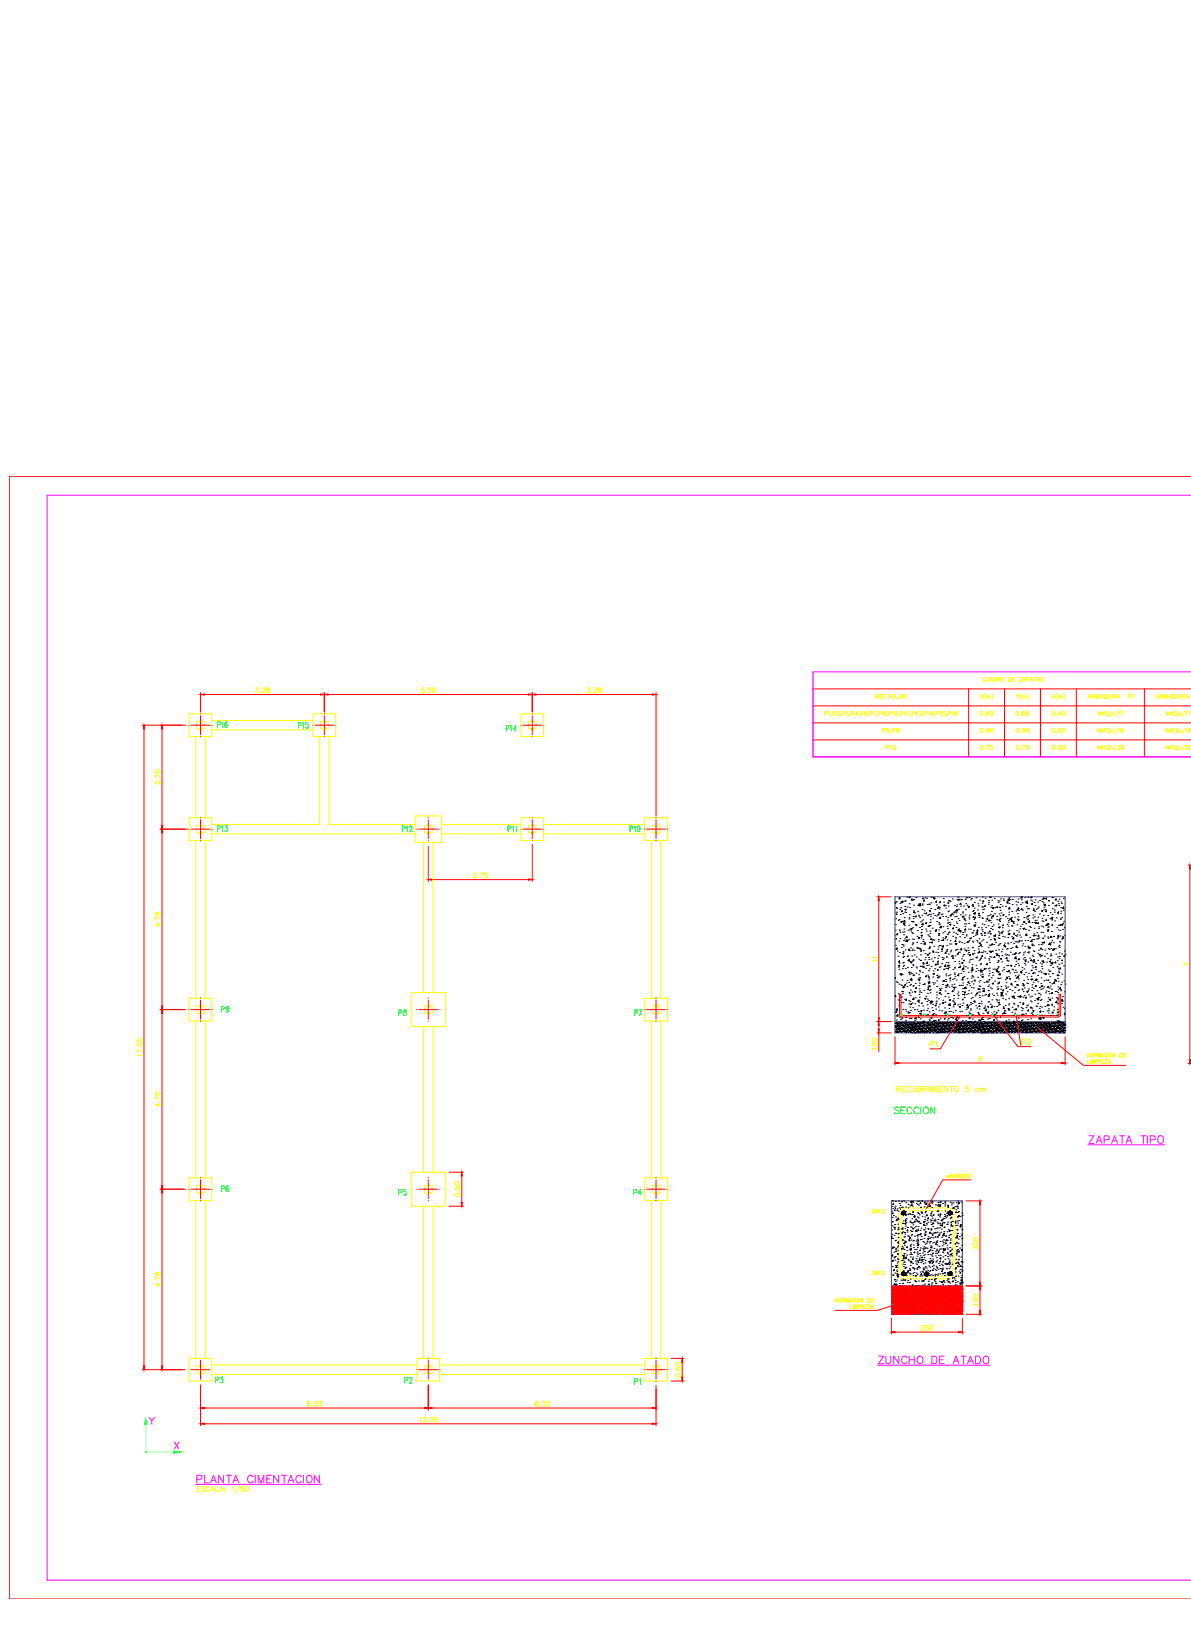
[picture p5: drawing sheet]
<svg xmlns="http://www.w3.org/2000/svg" width="630mm" height="863mm" viewBox="0 0 630 863" stroke-linecap="round" stroke-linejoin="round" font-family="sans-serif">
<defs><g id="words">
<text font-size="8.8" fill="#f0f" x="463" y="724">%%uZUNCHO DE ATADO</text>
<text font-size="8.8" fill="#ff0" x="102" y="787">%%uPLANTA CIMENTACION</text>
<text font-size="8.4" fill="#f0f" x="574" y="607">%%uZAPATA TIPO</text>
<text font-size="7.1" fill="#0f0" x="472" y="591">SECCION</text>
<g font-size="6.6" fill="#f00">
<text x="114" y="386">P16</text>
<text x="157" y="387">P15</text>
<text x="267" y="388">P14</text>
<text x="114" y="441">P13</text>
<text x="212" y="441">P12</text>
<text x="332" y="441">P10</text>
<text x="334" y="539">P7</text>
<text x="334" y="634">P4</text>
</g>
<g font-size="6.6" fill="#0f0">
<text x="210" y="539">P8</text>
<text x="116" y="632">P6</text>
<text x="210" y="634">P5</text>
<text x="213" y="733">P2</text>
<text x="334" y="734">P1</text>
</g>
<g font-size="6.2" fill="#0f0">
<text x="116" y="537">P9</text>
<text x="113" y="733">P3</text>
</g>
<g font-size="6.2" fill="#ff0">
<text x="491" y="555">P1</text>
<text x="539" y="554">P2</text>
<text x="473" y="579">RECUBRIMIENTO 5 cm</text>
</g>
<g font-size="5.7" fill="#ff0">
<text x="134" y="368">3.28</text>
<text x="222" y="368">5.50</text>
<text x="309" y="368">3.28</text>
<text x="466" y="389">P5,P8</text>
<text x="86" y="416" transform="rotate(-90 86 416)">2.75</text>
<text x="249" y="466">2.75</text>
<text x="86" y="491" transform="rotate(-90 86 491)">4.78</text>
<text x="465" y="557" transform="rotate(-90 465 557)">100</text>
<text x="76" y="560" transform="rotate(-90 76 560)">17.05</text>
<text x="86" y="587" transform="rotate(-90 86 587)">4.75</text>
<text x="244" y="634" transform="rotate(-90 244 634)">0.90</text>
<text x="518" y="662" transform="rotate(-90 518 662)">300</text>
<text x="86" y="682" transform="rotate(-90 86 682)">4.78</text>
<text x="518" y="692" transform="rotate(-90 518 692)">100</text>
<text x="486" y="705">250</text>
<text x="361" y="730" transform="rotate(-90 361 730)">0.60</text>
<text x="161" y="745">6.03</text>
<text x="282" y="745">6.03</text>
<text x="220" y="754">12.05</text>
</g>
<g font-size="5.3" fill="#ff0">
<text x="462" y="371">REF.PILAR</text>
<text x="574" y="371">ARMADURA P1</text>
<text x="610" y="371">ARMADURA P2</text>
<text x="517" y="389">0.90</text>
<text x="536" y="389">0.90</text>
<text x="555" y="389">0.50</text>
<text x="500" y="624">e 6@300</text>
</g>
<g font-size="4.9" fill="#ff0">
<text x="519" y="362">CUADRO DE ZAPATAS</text>
<text x="517" y="380">0.60</text>
<text x="536" y="380">0.60</text>
<text x="555" y="380">0.40</text>
<text x="467" y="398">P12</text>
<text x="517" y="398">0.70</text>
<text x="536" y="398">0.70</text>
<text x="555" y="398">0.50</text>
<text x="625" y="512">Y</text>
</g>
<text font-size="4.4" fill="#ff0" x="460" y="509">H</text>
</g></defs>
<g fill="none" stroke="#ff0" stroke-width=".53">
<path d="M100 378h12v12h-12zM166 378h12v12h-12zM276 378h12v12h-12zM436 378l1-1-1-1v2M438 377l1-1v2M440 378v1M441 378l1-1-1-1v2M443 377v-1l1 1-1 1h1M445 378v1M445 378l2-1-2-1v2M448 376h1l-1 1a.7 .7 0 0 1 1 1 1 1 0 0 1-2 0M450 378l-1 1"/>
<path d="M450 378l2-1-2-1v2M454 378h-2l1-2v2M454 378v1M455 378l1-1h1l-2-1v2M458 377a.9 .9 0 0 0-1 0 .9 .9 0 0 0 1 1 .6 .6 0 0 0 0-1 .7 .7 0 0 0-1 1M459 378v1M460 378l1-1-1-1v2M462 376h1v2M464 378v1M465 378l1-1-1-1v2M468 377a.7 .7 0 0 1-1 1 .6 .6 0 0 1 0-1 .6 .6 0 0 1 1 0v1h-1M469 378v1"/>
<path d="M470 378l1-1-1-1v2M472 377v-1v2M476 378l-1 1M476 378l1-1h1l-2-1v2M478 377l1-1v2M480 377v-1v2M482 378l-1 1M482 378l2-1-2-1v2M484 377l1-1v2M486 376h1v1a.7 .7 0 0 1 0 1 .7 .7 0 0 1-1 0M488 378v1M489 378l1-1-1-1v2"/>
<path d="M491 377v-1v2M494 378h-2l1-2v2M494 378v1M495 378l1-1-1-1v2M497 377l1-1v2M500 376h-1v1a.7 .7 0 0 1 1 0 .7 .7 0 0 1 0 1 .7 .7 0 0 1-1 0M501 378v1M502 378l1-1-1-1v2M504 377v-1v2M506 377a.9 .9 0 0 0-1 0 .9 .9 0 0 0 1 1 .6 .6 0 0 0 0-1 .7 .7 0 0 0-1 1M519 367l1 2M520 367l-1 2"/>
<path d="M521 367l-1 1 1 2M522 369l1-1v1M522 368v1M523 369l1-1v1M525 367v1v2M538 367v1l1-1M538 368v1M540 367l-1 1 1 2M541 369l1-1v1M541 368v1M542 369l1-1v1M544 367v1v2"/>
<path d="M556 367v2M556 368h2M558 367v2M559 367v1v2M560 369l1-1v1M560 368v1M561 369l1-1v1M563 367v1v2M582 378h-1l1-2v2M584 377l-1 1M584 377l1-1v2M586 377v-1l1 1-1 1h1"/>
<path d="M589 377a.6 .6 0 0 0-1 0 .6 .6 0 0 0 0 1 .6 .6 0 0 0 1 0M591 376l-2 3M591 377l1-1v2M593 376h1l-1 2M618 378h-1l1-2v2M620 377l-1 1M620 377l1-1v2M622 377v-1l1 1-1 1h1M625 377a.6 .6 0 0 0-1 0 .6 .6 0 0 0 0 1 .6 .6 0 0 0 1 0M627 376l-2 3M627 377l1-1v2M629 376h1l-1 2"/>
<path d="M104 390v43M104 382h4v4h-4zM109 390v43M112 381h54M112 386h54M169 390v46h-57M170 382h4v4h-4zM174 390v46h46M280 382h4v4h-4zM582 396h-2l1-2v2M582 386a.9 .9 0 0 0-1 0 .9 .9 0 0 0 0 1 .6 .6 0 0 0 0-1 .6 .6 0 0 0 0 1M583 395l-1 1"/>
<path d="M583 386v1M584 395v-1v2M584 386l1-1v2M586 395v-1l1 1-1 1h1M586 386v-1l1 1-1 1h1M589 395a.6 .6 0 0 0-1 0 .6 .6 0 0 0 0 1 .6 .6 0 0 0 1 0M589 386a.6 .6 0 0 0-1 0 .6 .6 0 0 0 0 1 .6 .6 0 0 0 1 0M591 394l-2 3M591 385l-2 3M591 395l1-1 1 1-2 1h2M591 386l1-1v2M594 386a.9 .9 0 0 0-1 0 .9 .9 0 0 0 1 1 .6 .6 0 0 0 0-1 .7 .7 0 0 0-1 1"/>
<path d="M618 396h-2l1-2v2M618 386a1 1 0 0 0-2 0 1.1 1.1 0 0 0 2 1 .7 .7 0 0 0-1-1 .6 .6 0 0 0 0 1M619 395l-1 1M619 386v1M620 395v-1v2M620 386l1-1v2M622 395v-1l1 1-1 1h1M622 386v-1l1 1-1 1h1M625 395a.6 .6 0 0 0-1 0 .6 .6 0 0 0 0 1 .6 .6 0 0 0 1 0M625 386a.6 .6 0 0 0-1 0 .6 .6 0 0 0 0 1 .6 .6 0 0 0 1 0M627 394l-2 3M627 385l-2 3"/>
<path d="M627 395l1-1 1 1-2 1h2M627 386l1-1v2M630 386a.9 .9 0 0 0-1 0 .9 .9 0 0 0 1 1M630 386l-1 1M630 394a1 1 0 0 0-1 1 1 1 0 0 0 1 1M100 433h12v12h-12zM104 437h4v4h-4zM220 432h14v14h-14zM225 437h4v4h-4zM234 436h42M276 433h12v12h-12zM280 437h4v4h-4z"/>
<path d="M288 436h53M341 433h12v12h-12zM345 437h4v4h-4zM104 445v83M109 445v83M112 441h108M224 446v79M229 446v79M234 441h42M288 441h53M345 445v83M350 445v83"/>
<path d="M100 528h12v12h-12zM104 532h4v4h-4zM218 525h18v18h-18zM225 532h4v4h-4zM341 528h12v12h-12zM345 532h4v4h-4zM104 540v83M109 540v83M224 543v77M229 543v77M345 540v83M350 540v83"/>
<path d="M518 559l1 2M519 559l-1 2M575 557v2M575 558h1M576 557v2M579 558h2l-2-1v2M580 558l1 1M581 559v-2l1 2 1-2v2M584 557v2M586 558a.7 .7 0 0 0-1-1 .7 .7 0 0 0-1 1 .8 .8 0 0 0 1 1 .8 .8 0 0 0 1 0h-1M590 557v2l-2-2v2M592 557l2 1-1 1h-1z"/>
<path d="M594 558h1M596 557h-2v2h2M575 561v2h1M577 561v2M577 563v-2l1 2 1-2v2M580 562h1v-1h-1v2M582 561v2M583 562h.1M584 561h-1v2h1M584 561h2l-2 2h2M586 563l1-2 1 2M587 562h1"/>
<path d="M100 623h12v12h-12zM104 635v84M104 627h4v4h-4zM109 635v84M218 620h18v18h-18zM224 638v81M225 627h4v4h-4zM229 638v81M341 623h12v12h-12zM345 635v84M345 627h4v4h-4zM350 635v84"/>
<path d="M464 640l-1 2M476 640l2-1h24l3 1v2v32l-1 2-2 1h-24l-2-2-1-1v-32zM461 640h1l-1 2h2M465 640v2M467 640h1l-2 2h2M477 641h1h24h2v33l-1 1h-25l-1-1zM461 672h1v1a.7 .7 0 0 1 0 1 .7 .7 0 0 1-1 0M464 673l-1 1M465 673v-1v2M467 673v-1l1 1-2 1h2M442 687v2M442 688h1"/>
<path d="M443 687v2M446 688l1-1h-1v2M447 688v1M448 689v-2l1 2v-2v2M449 690v2h2M450 687v2M451 690v2M452 692v-2l1 2v-2v2M452 687a.7 .7 0 0 0-1 0 .7 .7 0 0 0 0 1 .7 .7 0 0 0 1 1 .7 .7 0 0 0 0-1M454 691h1v-1h-1v2M456 690v2M456 687v2l-1-2v2"/>
<path d="M457 691h1M458 690h-1v2h1M459 690h1l-1 2h1M459 687h1v2h-1zM461 692v-2l1 2M461 688h1M461 692h1M462 687h-1v2h1M100 719h12v12h-12zM221 719h12v12h-12zM341 719h12v12h-12zM104 723h4v4h-4z"/>
<path d="M112 722h109M112 727h109M225 723h4v4h-4zM233 722h108M233 727h108M345 723h4v4h-4z"/>
<circle cx="474" cy="377" r=".9"/>
<circle cx="583" cy="377" r=".7"/>
<circle cx="619" cy="377" r=".7"/>
<circle cx="583" cy="395" r=".7"/>
<circle cx="583" cy="386" r=".7"/>
<circle cx="594" cy="395" r=".9"/>
<circle cx="619" cy="395" r=".7"/>
<circle cx="619" cy="386" r=".7"/>
<circle cx="578" cy="558" r=".9"/>
<circle cx="587" cy="558" r=".9"/>
<circle cx="464" cy="641" r=".7"/>
<circle cx="464" cy="673" r=".7"/>
<circle cx="445" cy="688" r=".9"/>
<circle cx="454" cy="688" r=".9"/>
</g>
<g fill="none" stroke="#f00" stroke-width=".53">
<path d="M630 252h-625v594h625M106 366v11M106 377v1M106 379v10M108 367h62M172 366v11M172 377v1M172 379v10M174 367h106M282 366v11M282 377v1M282 379v10"/>
<path d="M284 367h61M347 366v66M430 364h200M430 373h200M512 364v36M531 364v36M550 364v36M569 364v36M605 364v36M75 384h23M76 386v337M86 386v51"/>
<path d="M100 384h.1M101 384h10M106 390h.1M167 384h10M172 390h.1M178 384h.1M277 384h10M282 390h.1M288 384h.1M430 382h200M430 391h200M85 439h14"/>
<path d="M100 439h.1M101 439h10M106 432v1M106 434v10M222 439h10M227 432v1M227 434v10M233 439h.1M275 439h1M277 439h10M282 432v1M282 434v10"/>
<path d="M288 439h.1M342 439h10M347 432v1M347 434v10M353 439h.1M86 441v91M106 445h.1M227 445h.1M227 448v18M282 445h.1M282 447v19M347 445h.1"/>
<path d="M628 458h2M629 460v101M229 465h51M464 474h7M465 476v62M85 534h13M86 536v91M100 534h.1M101 534h10M106 528h.1M106 529v10M112 534h.1"/>
<path d="M220 534h1M222 534h10M227 528h.1M227 529v10M233 534h.1M342 534h10M347 528h.1M347 529v10M353 534h.1M476 526h1v11h83v-11h1v11l-1 1h-83l-1-1zM507 539l-10 16h-5M526 537l13 17h6"/>
<path d="M538 537l2 16M106 540h.1M227 540h.1M347 540h.1M464 540h7M464 546h7M465 542v2M465 546v10M473 548v15M551 545l22 19h23M563 548v15M475 562h86"/>
<path d="M628 563h2M85 629h13M86 631v92M100 629h.1M101 629h10M106 623h.1M106 624v10M106 635h.1M112 629h.1M220 629h1M222 629h10M227 623h.1"/>
<path d="M227 624v10M227 635h.1M233 629h.1M238 620h7M238 638h7M244 622v14M342 629h10M347 623h.1M347 624v10M347 635h.1M353 629h.1M511 635h8"/>
<path d="M514 624h-15l-8 14M518 637v41M472 697v9M472 681h.1M472 682h.1M472 686h.1M472 683h.1M472 684h.1M472 687h.1M472 685h.1M472 688h.1M472 689h.1"/>
<path d="M472 691h.1M472 692h.1M472 693h.1M472 695h.1M472 694h.1M472 690h.1M472 680h.1M473 692h.1M473 691h.1M473 682h.1M473 694h.1M473 689h.1"/>
<path d="M473 686h.1M473 693h.1M473 685h.1M473 690h.1M473 688h.1M473 695h.1M473 683h.1M473 684h.1M473 687h.1M473 681h.1M473 680h.1M474 686h.1"/>
<path d="M474 691h.1M474 687h.1M474 692h.1M474 681h.1M474 683h.1M474 695h.1M474 689h.1M474 693h.1M474 688h.1M474 685h.1M474 694h.1M474 690h.1"/>
<path d="M474 682h.1M474 684h.1M474 680h.1M475 681h.1M475 695h.1M475 689h.1M475 693h.1M475 682h.1M475 683h.1M475 684h.1M475 685h.1M475 686h.1"/>
<path d="M475 687h.1M475 688h.1M475 691h.1M475 680h.1M475 690h.1M475 692h.1M475 694h.1M476 693h.1M476 684h.1M476 690h.1M476 687h.1M476 694h.1"/>
<path d="M476 688h.1M476 692h.1M476 695h.1M476 691h.1M476 681h.1M476 683h.1M476 686h.1M476 682h.1M476 685h.1M476 680h.1M476 689h.1M477 688h.1"/>
<path d="M477 689h.1M477 682h.1M477 690h.1M477 686h.1M477 680h.1M477 685h.1M477 695h.1M477 691h.1M477 684h.1M477 692h.1M477 693h.1M477 683h.1"/>
<path d="M477 681h.1M477 687h.1M477 694h.1M478 682h.1M478 693h.1M478 686h.1M478 683h.1M478 689h.1M478 680h.1M478 685h.1M478 692h.1M478 684h.1"/>
<path d="M478 690h.1M478 691h.1M478 688h.1M478 681h.1M478 694h.1M478 687h.1M478 695h.1M479 695h.1M479 683h.1M479 690h.1M479 687h.1M479 686h.1"/>
<path d="M479 689h.1M479 692h.1M479 694h.1M479 693h.1M479 684h.1M479 681h.1M479 688h.1M479 682h.1M479 685h.1M479 680h.1M479 691h.1M480 689h.1"/>
<path d="M480 684h.1M480 681h.1M480 693h.1M480 687h.1M480 686h.1M480 690h.1M480 685h.1M480 691h.1M480 692h.1M480 688h.1M480 695h.1M480 683h.1"/>
<path d="M480 694h.1M480 682h.1M480 680h.1M481 683h.1M481 681h.1M481 684h.1M481 685h.1M481 688h.1M481 686h.1M481 692h.1M481 687h.1M481 695h.1"/>
<path d="M481 690h.1M481 694h.1M481 682h.1M481 689h.1M481 691h.1M481 693h.1M482 682h.1M482 683h.1M482 686h.1M482 680h.1M482 684h.1M482 685h.1"/>
<path d="M482 681h.1M482 687h.1M482 689h.1M482 693h.1M482 690h.1M482 688h.1M482 694h.1M482 691h.1M482 692h.1M482 695h.1M483 687h.1M483 690h.1"/>
<path d="M483 684h.1M483 691h.1M483 683h.1M483 689h.1M483 692h.1M483 688h.1M483 693h.1M483 681h.1M483 694h.1M483 695h.1M483 685h.1M483 682h.1"/>
<path d="M483 686h.1M483 680h.1M484 686h.1M484 681h.1M484 688h.1M484 693h.1M484 687h.1M484 684h.1M484 682h.1M484 692h.1M484 689h.1M484 691h.1"/>
<path d="M484 690h.1M484 695h.1M484 683h.1M484 694h.1M484 680h.1M484 685h.1M485 695h.1M485 693h.1M485 680h.1M485 682h.1M485 681h.1M485 685h.1"/>
<path d="M485 689h.1M485 683h.1M485 692h.1M485 684h.1M485 686h.1M485 687h.1M485 688h.1M485 691h.1M485 690h.1M485 694h.1M486 692h.1M486 687h.1"/>
<path d="M486 693h.1M486 694h.1M486 683h.1M486 681h.1M486 695h.1M486 680h.1M486 682h.1M486 686h.1M486 684h.1M486 690h.1M486 685h.1M486 688h.1"/>
<path d="M486 691h.1M486 689h.1M487 685h.1M487 693h.1M487 684h.1M487 682h.1M487 686h.1M487 689h.1M487 687h.1M487 681h.1M487 688h.1M487 683h.1"/>
<path d="M487 691h.1M487 690h.1M487 695h.1M487 692h.1M487 694h.1M487 680h.1M488 681h.1M488 683h.1M488 689h.1M488 682h.1M488 687h.1M488 688h.1"/>
<path d="M488 685h.1M488 684h.1M488 690h.1M488 692h.1M488 686h.1M488 694h.1M488 693h.1M488 680h.1M488 691h.1M488 695h.1M488 686l-24 7h-22M489 693h.1"/>
<path d="M489 692h.1M489 694h.1M489 691h.1M489 695h.1M489 682h.1M489 683h.1M489 684h.1M489 686h.1M489 687h.1M489 690h.1M489 681h.1M489 688h.1"/>
<path d="M489 680h.1M489 685h.1M489 689h.1M490 688h.1M490 695h.1M490 689h.1M490 692h.1M490 690h.1M490 684h.1M490 681h.1M490 691h.1M490 685h.1"/>
<path d="M490 687h.1M490 683h.1M490 693h.1M490 694h.1M490 686h.1M490 682h.1M490 680h.1M491 682h.1M491 687h.1M491 693h.1M491 683h.1M491 690h.1"/>
<path d="M491 684h.1M491 694h.1M491 686h.1M491 685h.1M491 681h.1M491 691h.1M491 688h.1M491 695h.1M491 692h.1M491 689h.1M492 693h.1M492 684h.1"/>
<path d="M492 695h.1M492 694h.1M492 680h.1M492 686h.1M492 683h.1M492 688h.1M492 685h.1M492 682h.1M492 689h.1M492 691h.1M492 681h.1M492 690h.1"/>
<path d="M492 687h.1M492 692h.1M493 690h.1M493 687h.1M493 691h.1M493 689h.1M493 695h.1M493 693h.1M493 692h.1M493 683h.1M493 684h.1M493 694h.1"/>
<path d="M493 688h.1M493 682h.1M493 681h.1M493 686h.1M493 685h.1M493 680h.1M494 683h.1M494 689h.1M494 682h.1M494 684h.1M494 694h.1M494 691h.1"/>
<path d="M494 685h.1M494 692h.1M494 686h.1M494 693h.1M494 681h.1M494 687h.1M494 695h.1M494 688h.1M494 690h.1M494 680h.1M495 684h.1M495 686h.1"/>
<path d="M495 690h.1M495 695h.1M495 688h.1M495 683h.1M495 681h.1M495 691h.1M495 693h.1M495 685h.1M495 682h.1M495 692h.1M495 694h.1M495 687h.1"/>
<path d="M495 689h.1M496 690h.1M496 688h.1M496 691h.1M496 692h.1M496 682h.1M496 683h.1M496 693h.1M496 694h.1M496 684h.1M496 681h.1M496 687h.1"/>
<path d="M496 686h.1M496 695h.1M496 680h.1M496 685h.1M496 689h.1M497 683h.1M497 684h.1M497 685h.1M497 689h.1M497 687h.1M497 686h.1M497 682h.1"/>
<path d="M497 690h.1M497 692h.1M497 688h.1M497 693h.1M497 681h.1M497 691h.1M497 680h.1M497 694h.1M497 695h.1M498 681h.1M498 686h.1M498 690h.1"/>
<path d="M498 691h.1M498 682h.1M498 693h.1M498 683h.1M498 695h.1M498 684h.1M498 685h.1M498 687h.1M498 688h.1M498 689h.1M498 692h.1M498 694h.1"/>
<path d="M499 691h.1M499 684h.1M499 681h.1M499 693h.1M499 692h.1M499 687h.1M499 680h.1M499 685h.1M499 694h.1M499 688h.1M499 695h.1M499 689h.1"/>
<path d="M499 682h.1M499 686h.1M499 683h.1M499 690h.1M500 687h.1M500 690h.1M500 688h.1M500 685h.1M500 689h.1M500 692h.1M500 694h.1M500 691h.1"/>
<path d="M500 695h.1M500 684h.1M500 682h.1M500 693h.1M500 683h.1M500 681h.1M500 680h.1M500 686h.1M501 682h.1M501 681h.1M501 683h.1M501 686h.1"/>
<path d="M501 689h.1M501 687h.1M501 684h.1M501 693h.1M501 691h.1M501 690h.1M501 688h.1M501 694h.1M501 695h.1M501 685h.1M501 692h.1M501 680h.1"/>
<path d="M502 694h.1M502 685h.1M502 682h.1M502 695h.1M502 683h.1M502 681h.1M502 687h.1M502 690h.1M502 688h.1M502 692h.1M502 689h.1M502 686h.1"/>
<path d="M502 684h.1M502 693h.1M502 691h.1M502 680h.1M503 686h.1M503 687h.1M503 681h.1M503 691h.1M503 688h.1M503 693h.1M503 689h.1M503 682h.1"/>
<path d="M503 684h.1M503 694h.1M503 690h.1M503 685h.1M503 695h.1M503 692h.1M503 683h.1M503 680h.1M504 682h.1M504 695h.1M504 687h.1M504 683h.1"/>
<path d="M504 694h.1M504 684h.1M504 685h.1M504 692h.1M504 689h.1M504 681h.1M504 686h.1M504 688h.1M504 690h.1M504 691h.1M504 693h.1M504 680h.1"/>
<path d="M505 694h.1M505 682h.1M505 695h.1M505 683h.1M505 686h.1M505 680h.1M505 684h.1M505 691h.1M505 681h.1M505 690h.1M505 687h.1M505 693h.1"/>
<path d="M505 685h.1M505 689h.1M505 692h.1M505 688h.1M506 689h.1M506 693h.1M506 690h.1M506 680h.1M506 682h.1M506 684h.1M506 691h.1M506 681h.1"/>
<path d="M506 687h.1M506 685h.1M506 686h.1M506 692h.1M506 694h.1M506 695h.1M506 683h.1M506 688h.1M507 683h.1M507 682h.1M507 684h.1M507 687h.1"/>
<path d="M507 685h.1M507 690h.1M507 681h.1M507 686h.1M507 694h.1M507 688h.1M507 693h.1M507 689h.1M507 692h.1M507 695h.1M507 691h.1M507 680h.1"/>
<path d="M508 692h.1M508 684h.1M508 691h.1M508 695h.1M508 686h.1M508 689h.1M508 694h.1M508 682h.1M508 681h.1M508 693h.1M508 683h.1M508 687h.1"/>
<path d="M508 685h.1M508 688h.1M508 690h.1M508 680h.1M509 691h.1M509 694h.1M509 692h.1M509 693h.1M509 681h.1M509 683h.1M509 685h.1M509 688h.1"/>
<path d="M509 695h.1M509 687h.1M509 690h.1M509 680h.1M509 684h.1M509 686h.1M509 682h.1M509 689h.1M509 697v9M511 680h8M511 695h8M518 682v11"/>
<path d="M106 720v10M227 718v1M227 720v10M347 718v1M347 720v10M474 705h33M75 725h23M101 725h10M106 733v21M220 725h1M222 725h10M227 733v13"/>
<path d="M233 725h.1M341 725h.1M342 725h10M347 731h.1M347 733v21M353 725h.1M108 745h117M108 753h237M229 745h116"/>
</g>
<g fill="none" stroke="#0f0" stroke-width=".53">
<path d="M269 439l1-1v-1h-1v3M271 438l1-1v3M273 438v-1v3"/>
<circle cx="477" cy="537" r=".4"/>
<circle cx="489" cy="537" r=".4"/>
<circle cx="501" cy="537" r=".4"/>
<circle cx="513" cy="537" r=".4"/>
<circle cx="525" cy="537" r=".4"/>
<circle cx="537" cy="537" r=".4"/>
<circle cx="549" cy="537" r=".4"/>
<circle cx="560" cy="537" r=".4"/>
</g>
<path d="M630 262h-605v574h605M630 355h-200v45h200h-200v-36M575 606h41M464 722h60M79 750l1 2 2-2M80 752v2M92 763l3 4M95 763l-3 4M104 785h66" fill="none" stroke="#f0f" stroke-width=".53"/>
<g fill="none" stroke="#0ff" stroke-width=".53">
<path d="M77 750l1 3h-2zM77 753v15M78 768h14M92 768h3l-3 1z"/>
<circle cx="77" cy="768" r=".4"/>
</g>
<g fill="#0ff" stroke="#0ff" stroke-width=".53">
<path d="M77 750l1 3h-2z"/>
<path d="M92 768h3h-3zM92 768v1l3-1z"/>
</g>
<g fill="#f00" stroke="#f00" stroke-width=".53">
<path d="M280 367h2l-2 1z"/>
<path d="M172 367h2v1z"/>
<path d="M170 367h2l-2 1z"/>
<path d="M106 367h2v1z"/>
<path d="M86 384v2h-1z"/>
<path d="M85 437h1v2z"/>
<path d="M282 367h2v1z"/>
<path d="M345 367h2l-2 1z"/>
<path d="M86 439v2h-1z"/>
<path d="M85 532h1v2z"/>
<path d="M86 534v2h-1z"/>
<path d="M85 627h1v2z"/>
<path d="M86 629v2h-1z"/>
<path d="M85 723h1v2z"/>
<path d="M345 745h2h-2z"/>
<path d="M227 745h2z"/>
<path d="M225 745h2h-2z"/>
<path d="M106 745h2z"/>
<path d="M227 465h2v1z"/>
<path d="M280 465h2l-2 1z"/>
<path d="M629 458l1 2h-1z"/>
<path d="M629 561h1l-1 2z"/>
<path d="M508 538l-1 1z"/>
<path d="M473 562h2v1z"/>
<path d="M561 562h2l-2 1z"/>
<path d="M465 474v2z"/>
<path d="M465 538v2z"/>
<path d="M465 540v2z"/>
<path d="M465 544v2z"/>
<path d="M525 536l1 1z"/>
<path d="M537 536l1 1z"/>
<path d="M550 544l1 1z"/>
<path d="M518 635l1 2h-1z"/>
<path d="M518 678h1l-1 2z"/>
<path d="M518 680l1 2h-1z"/>
<path d="M518 693h1l-1 2z"/>
<path d="M472 705l2-1v1z"/>
<path d="M507 704l2 1h-2z"/>
<path d="M491 638l-1 1z"/>
<path d="M488 686l1-1z"/>
<path d="M76 723h1l-1 2z"/>
<path d="M76 384l1 2h-1z"/>
<path d="M106 753h2v1z"/>
<path d="M345 753h2l-2 1z"/>
<path d="M244 620l1 2h-1z"/>
<path d="M244 636h1l-1 2z"/>
</g>
<path d="M473 474h90v72h-90zM473 540h90M472 635h37v60h-37zM472 680h37" fill="none" stroke="#00f" stroke-width=".53"/>
<g fill="none" stroke="#000" stroke-width=".53">
<path d="M473 478l1-1v1zM474 477h.1M476 475h.1M476 475v1zM476 478h.1M477 477h.1M477 477l1 1-1-1zM478 477h.1M479 480h.1M479 477h.1M480 475h.1M480 480h.1"/>
<path d="M481 478h.1M481 474v1l1-1M482 476h.1M482 476h1h-1zM483 476h.1M483 479h.1M485 475h.1M486 479h.1M486 478h.1M486 478h1v1zM486 479l1-1v1zM488 479h.1"/>
<path d="M488 478h.1M488 476h.1M488 475h.1M489 476v1h-1zM489 475h.1M490 475h.1M491 479h.1M491 478h.1M492 478h.1M493 475h.1M494 475h.1M494 475v1z"/>
<path d="M495 479h.1M495 477h.1M497 480v1l-1-1zM497 478h.1M497 477h.1M497 480h.1M499 475h.1M499 477h.1M499 479h1zM500 479h.1M502 479h.1M502 476h.1"/>
<path d="M502 477v1h-1zM502 477h.1M503 477h.1M504 476h.1M505 479h.1M506 480h.1M506 479h.1M506 476h.1M507 475h.1M507 476h.1M508 479h.1M508 476h.1"/>
<path d="M508 478h.1M509 476h.1M510 479h.1M511 476h.1M511 478h.1M511 475h.1M512 475h.1M512 479h.1M512 480h1zM513 475h.1M513 476h.1M514 475h.1"/>
<path d="M515 480h.1M515 478v1h-1zM515 477h.1M516 475h.1M517 478h.1M518 479h.1M518 476h.1M519 480h.1M520 478h.1M520 475h.1M520 477h.1M520 480h.1"/>
<path d="M521 475h.1M521 479v1v-1zM523 478h.1M523 477h.1M523 476h.1M524 474h.1M524 480h.1M525 479h.1M525 476h.1M526 475h.1M528 480h-1zM528 477h.1"/>
<path d="M528 480h.1M529 477h.1M529 479h.1M529 476h.1M530 479h.1M531 476h.1M532 479h.1M533 477h.1M533 478v-1v1zM534 478h.1M534 475h.1M534 475v1h-1z"/>
<path d="M534 476h.1M535 479h.1M536 476h.1M537 477h.1M538 479h.1M538 477h.1M539 476h.1M540 478h.1M540 475h.1M540 475l1-1v1zM540 476h.1M541 478h.1"/>
<path d="M542 475h.1M542 477h.1M543 480h.1M543 477h.1M543 478h.1M543 477l1 1h-1zM544 475h.1M545 476h.1M546 478v1zM546 474v1h-1zM546 477h.1M547 477h.1"/>
<path d="M547 479h.1M548 476h.1M549 477h.1M549 480h.1M550 476h.1M551 477h.1M551 476h.1M552 478h.1M552 475v1zM552 475h.1M553 478v1h-1zM553 475h1v1z"/>
<path d="M555 476h.1M555 479h.1M555 477h.1M556 475h.1M557 478h.1M557 475h.1M558 479h.1M559 479h.1M559 476h-1zM560 477h.1M560 478h.1M560 479h.1"/>
<path d="M560 476h.1M561 477h.1M561 478h.1M563 475h.1M563 480v1h-1zM474 495h.1M474 492h.1M474 489h.1M474 497h.1M474 486h.1M474 483h.1M474 480h.1"/>
<path d="M474 484h.1M474 481h.1M474 494h1v1zM475 487h.1M476 498h.1M476 486h.1M476 492h.1M476 481h.1M476 497h.1M476 493h.1M476 484h.1M477 480h.1"/>
<path d="M477 488v-1v1zM477 500h.1M477 482h.1M477 487h.1M478 493h.1M478 483h.1M478 500h.1M478 488h.1M478 498h.1M478 495h.1M478 492h.1M478 489h.1"/>
<path d="M478 486h.1M479 490h.1M479 489h-1zM479 497h.1M479 487v1h-1zM479 481v1zM479 483h.1M479 496h.1M480 498h.1M480 495v1h-1zM480 497v1h-1zM480 492h.1"/>
<path d="M481 489h.1M481 497h.1M481 486h.1M481 484h.1M481 492h.1M481 480h.1M482 493h.1M482 491h1l-1 1zM482 488h.1M483 500h.1M483 497h.1M483 494h.1"/>
<path d="M483 499h.1M483 491h.1M483 488h.1M483 485h.1M483 486h.1M483 482h.1M483 483h.1M484 482v1h-1zM484 483h.1M484 485h1zM484 489h.1M485 489v1z"/>
<path d="M485 499h.1M485 495h.1M485 492h.1M485 482h.1M486 484h.1M486 496h.1M486 485h.1M486 491h.1M487 485h.1M487 488h.1M487 499h.1M487 494h.1"/>
<path d="M487 496h.1M487 495h1zM487 493h.1M487 495h.1M487 490h.1M487 492h.1M488 487h.1M488 484h.1M488 481h.1M488 498h.1M488 497h.1M488 488v1z"/>
<path d="M489 483h.1M489 482h.1M489 499l1 1-1-1zM489 488h1v1zM490 492h.1M490 488h.1M490 493h.1M490 483h.1M491 484h.1M491 495h.1M491 490h1h-1zM492 482h.1"/>
<path d="M492 499h.1M492 490h.1M492 496h.1M492 488h.1M492 493h.1M492 494h.1M492 487h.1M492 484h.1M492 485h.1M492 481h.1M493 499v-1v1zM493 496v1h-1z"/>
<path d="M493 497h.1M493 491h.1M493 486h.1M494 483h.1M494 497h.1M494 484h.1M495 481h.1M495 493h.1M495 492h.1M495 485h.1M495 488h.1M496 498h.1"/>
<path d="M496 497h.1M496 495h.1M496 494h.1M497 494h.1M497 483h.1M497 492h.1M497 488h.1M497 483v1h-1zM497 489h.1M497 486h.1M497 481h.1M497 486l1-1-1 1z"/>
<path d="M498 498h.1M498 490v1h-1zM498 484h.1M499 496h.1M499 494h.1M499 485h.1M499 490h.1M499 497v1zM500 493h.1M500 497h.1M500 496l1-1v1zM500 480h.1"/>
<path d="M500 485h.1M501 497h.1M501 494h.1M501 490h.1M501 491h.1M501 487h.1M501 488h.1M501 485h.1M502 482h.1M502 494h.1M502 493h.1M502 499h.1"/>
<path d="M502 488h.1M502 489h1zM503 498h.1M503 499h.1M503 484v1zM503 484h.1M503 486h.1M504 483h.1M504 495h.1M504 484h.1M504 491h.1M504 493h.1"/>
<path d="M504 490h.1M505 483v-1v1zM505 485h.1M505 499h.1M505 500h.1M505 496h.1M506 497h.1M506 498h-1zM506 499v1zM506 494h.1M506 491h.1M506 483h.1"/>
<path d="M506 488h.1M506 485h.1M506 482h.1M506 489h.1M506 481v1zM507 486h.1M507 492h.1M507 481h.1M507 498h.1M507 487h.1M507 491l1 1h-1zM508 496h.1"/>
<path d="M508 493h.1M508 492h.1M508 484h.1M509 499h.1M509 494h.1M509 482h.1M509 483h.1M509 493h.1M510 485h-1zM510 485h.1M510 486h1l-1 1zM510 492h.1"/>
<path d="M510 499h.1M510 489h.1M510 496h.1M510 493h.1M510 490h.1M511 487h.1M511 484h.1M511 481h.1M511 491v1h-1zM511 489h.1M511 495h.1M512 498v1z"/>
<path d="M512 498h.1M512 492h.1M512 480h.1M512 489h.1M513 485h.1M513 498h.1M513 486h.1M513 484h.1M513 496h1v1zM513 492h.1M514 494h.1M514 498h.1"/>
<path d="M514 482h.1M515 498h.1M515 485h.1M515 495h.1M515 482h.1M515 492h.1M515 489h.1M515 486h.1M515 483h.1M515 490h1zM516 489h.1M516 488h.1"/>
<path d="M516 483v1l-1-1zM516 495h.1M516 485v1zM517 498h.1M517 494h.1M517 493v1h-1zM517 481h.1M517 492h.1M518 491h.1M518 483v1zM518 484h.1M518 497h.1"/>
<path d="M518 485h.1M518 499h1h-1zM519 494h.1M519 491h.1M519 498h.1M519 495h.1M519 492h.1M520 486h.1M520 489h.1M520 493h.1M520 481h.1M520 483h.1"/>
<path d="M520 497h.1M521 481h.1M521 489h.1M521 494v-1v1zM521 495h.1M521 491h.1M522 487h.1M522 499h.1M522 485h.1M522 494h.1M522 486h1h-1zM523 490h.1"/>
<path d="M523 487h1h-1zM523 496h.1M523 484h.1M524 494h.1M524 492v1h-1zM524 487h.1M524 484h.1M524 497h.1M524 491h.1M524 488h.1M524 486h.1M524 485h.1"/>
<path d="M524 482h.1M525 490h.1M525 492h.1M525 499v1h-1zM525 480h.1M525 480h1v1zM525 489h.1M525 484l1 1h-1zM526 495h.1M526 500h.1M526 496h.1M526 497h1z"/>
<path d="M526 483h.1M526 480h.1M527 494v1h-1zM527 499h.1M527 487h.1M527 485h.1M528 496h.1M528 489h.1M528 493h.1M528 491l1-1v1zM528 495h.1M528 484h.1"/>
<path d="M528 500h.1M528 494h.1M529 497h.1M529 494h.1M529 491h.1M529 488h.1M529 486v1h-1zM529 480h.1M529 485h.1M529 499h.1M529 482h.1M529 486h.1"/>
<path d="M530 483h.1M530 493v1zM530 491h.1M530 490h.1M530 495h.1M530 493h.1M530 484h1zM530 489h.1M531 500h1h-1zM531 496h.1M531 499h.1M532 485h.1"/>
<path d="M533 489h.1M533 486h.1M533 499h.1M533 496h.1M533 493h.1M533 494h.1M533 488h.1M533 490h.1M533 487h.1M534 484h.1M534 494h.1M534 481h.1"/>
<path d="M534 494v1zM534 483h.1M534 480h.1M534 492h.1M534 486h.1M534 480v1zM535 499h.1M535 490h.1M535 486v1l-1-1zM535 486h.1M535 496h.1M535 482h.1"/>
<path d="M535 487h.1M536 488v-1v1zM536 489h.1M536 496v1zM536 499h.1M537 494h-1zM537 485h.1M537 498h.1M537 495h.1M537 482h.1M538 498h.1M538 495h.1"/>
<path d="M538 492h.1M538 489h.1M538 481h1h-1zM538 486h.1M538 483h.1M538 480h.1M539 498h.1M539 485h.1M539 487h.1M539 481h.1M539 486h.1M539 493h.1"/>
<path d="M539 482h.1M539 498h1h-1zM539 495h.1M539 491h.1M540 490h.1M540 496h.1M540 498h.1M541 481h-1zM541 489h.1M541 482h.1M541 499h.1M541 491h1v1z"/>
<path d="M542 485h.1M542 491h.1M542 487v1h-1zM542 488h.1M542 498h.1M542 495h.1M542 492h.1M543 489h.1M543 486h.1M543 494h.1M543 483h.1M543 495h.1"/>
<path d="M543 494v1zM543 481h.1M543 485h1zM544 487h.1M544 498h.1M544 486h.1M544 488h.1M544 492h.1M544 481h.1M544 484h.1M545 490h.1M545 487v1h-1z"/>
<path d="M545 496h.1M545 491h.1M546 497v1h-1zM546 500h.1M546 488h.1M546 497h.1M546 486h.1M546 484h.1M547 481h.1M547 495h.1M547 497h.1M547 494h.1"/>
<path d="M547 481v1zM547 491h.1M547 488h.1M547 485h.1M547 482h.1M548 487h.1M548 495h.1M548 481h.1M548 488v1v-1zM548 497h.1M548 493h.1M549 488v1z"/>
<path d="M549 497h.1M549 485h.1M549 500h.1M549 491h.1M549 490h.1M550 495h-1zM550 496h.1M550 484h.1M551 493h.1M551 500h.1M551 490h.1M551 482h1h-1z"/>
<path d="M551 499h.1M551 487h.1M551 486h.1M552 496h.1M552 493h.1M552 490h.1M552 487h.1M552 484h.1M552 499l1-1-1 1zM552 481h.1M552 480h.1M552 495h.1"/>
<path d="M553 481h.1M553 490h.1M553 487h.1M553 486h.1M553 482h1h-1zM554 493h.1M554 492h1zM554 491h.1M554 496h.1M554 484h.1M554 489h.1M555 490h.1"/>
<path d="M555 489h-1zM555 499h.1M555 486h.1M555 499l1 1h-1zM556 500h.1M556 483h.1M556 495v1zM556 499h.1M556 486h.1M556 496h.1M556 493h.1M556 490h.1"/>
<path d="M556 486l1-1v1zM556 498h.1M556 487h.1M556 489h.1M557 484h.1M557 481h.1M557 499h.1M557 495h.1M557 496h.1M558 481h.1M558 483h.1M558 487h.1"/>
<path d="M559 486h.1M559 491h.1M559 497h.1M560 495h.1M560 496v-1v1zM560 483h.1M560 492h.1M560 489h.1M560 482v1h-1zM561 498h.1M561 495h.1M561 492h.1"/>
<path d="M561 486h.1M561 489h.1M561 483h.1M561 489v1zM561 480h.1M561 482h.1M562 497h.1M562 485h.1M562 489h.1M562 492h.1M562 496h.1M562 488h.1"/>
<path d="M562 496h1h-1zM563 482h.1M563 487h.1M563 495h.1M563 491h.1M473 517v1M474 500h.1M474 502h.1M474 519h.1M475 502h-1zM475 520h.1M475 503h.1"/>
<path d="M475 506h.1M475 512h.1M475 511h1zM476 513h.1M476 509h.1M476 510h.1M476 508v1h-1zM476 515h.1M476 504h.1M477 516h.1M477 501h.1M477 515v1z"/>
<path d="M477 518h.1M477 515h.1M477 512h.1M478 509h.1M478 504v1zM478 506h.1M478 511h.1M478 504h.1M479 503h.1M479 512h.1M480 519h.1M480 506h.1"/>
<path d="M480 512h.1M480 502h.1M481 515v-1v1zM481 520h.1M481 508h.1M481 502v1zM481 507v1h-1zM481 514h.1M481 503h.1M481 515h.1M481 509h.1M482 502h.1"/>
<path d="M482 518h.1M482 515h.1M482 512h.1M482 509h.1M482 518v1v-1zM482 506h.1M482 503h.1M483 502h.1M483 508h1h-1zM483 510h.1M483 511h.1M483 516h1h-1z"/>
<path d="M484 503h.1M484 505h.1M485 515h.1M485 512h.1M485 506h.1M485 501h1v1zM486 518h.1M486 516h.1M486 519h.1M486 507h.1M486 502h.1M486 518h1z"/>
<path d="M486 513h.1M486 517h.1M487 514h.1M487 511h.1M487 508h.1M487 505h.1M487 502h.1M487 503h1h-1zM488 511h.1M488 514h.1M488 509h.1M488 512l1-1v1z"/>
<path d="M488 503h.1M489 509v1h-1zM489 508h.1M489 505h.1M490 507h.1M490 512h.1M490 516v1zM490 511h.1M490 505h1zM491 509v1h-1zM491 516h.1M491 520h.1"/>
<path d="M491 517h.1M491 514h.1M491 511h.1M491 518h.1M491 507h.1M491 502h.1M491 508h.1M491 505h.1M492 502h.1M492 504h.1M492 513h.1M492 501h.1"/>
<path d="M492 519v1h-1zM493 511h.1M493 507h.1M493 503h.1M493 520h.1M493 509h.1M493 517h.1M494 514h.1M494 515v1zM494 503v1h-1zM494 501h.1M494 507h.1"/>
<path d="M494 513h.1M495 504h.1M495 510v1zM496 519h.1M496 516h.1M496 513h.1M496 509h.1M496 510h.1M496 507h.1M496 502h.1M496 504h.1M496 501h.1"/>
<path d="M496 517h1h-1zM496 517h.1M497 506h.1M497 512h.1M497 516h.1M497 500h.1M498 503h.1M498 502h1l-1 1zM498 510h.1M498 507h.1M499 519h.1M499 508h.1"/>
<path d="M499 519h1h-1zM499 500v1h-1zM499 507h.1M499 513h.1M500 518h.1M500 519h.1M500 510v1zM500 515h.1M500 516h.1M500 504h.1M500 512h.1M501 509h.1"/>
<path d="M501 506h.1M501 503h.1M501 500h.1M501 502h.1M501 512h1v1zM502 509h.1M502 511h-1zM502 516h.1M502 505h.1M502 511h.1M502 512h.1M502 519h.1"/>
<path d="M503 516h.1M503 504h.1M503 517v1h-1zM503 503h.1M503 506h1zM504 518h.1M504 507h.1M504 506h.1M504 513h.1M505 518h.1M505 515h.1M505 512h.1"/>
<path d="M505 509h.1M505 516h.1M505 506h.1M505 503h.1M506 503h.1M506 519h.1M506 502h.1M507 516h.1M507 504v1h-1zM507 512h.1M507 515h.1M507 504h.1"/>
<path d="M507 509h.1M507 510h.1M508 504h.1M508 511v1zM508 515h.1M509 502v1l-1-1zM509 507h.1M509 509v1zM509 513h.1M509 517h.1M509 506h.1M509 518h.1"/>
<path d="M510 514h.1M510 508h.1M510 511h.1M510 505h.1M510 512v1h-1zM510 502h.1M510 517h.1M511 503h.1M511 511h.1M511 503h1h-1zM512 518h.1M512 512h.1"/>
<path d="M512 505h.1M512 520l1-1-1 1zM512 502h.1M512 514h.1M512 503h.1M512 504h.1M513 509h.1M513 508h.1M513 505h.1M514 508h.1M514 513h.1M514 517h.1"/>
<path d="M514 514h.1M514 519h.1M514 516h.1M514 513h1zM514 510h.1M514 501h.1M514 507h.1M514 505h.1M514 504h.1M515 512h-1zM515 501h.1M515 517h.1"/>
<path d="M515 503h.1M515 504h.1M516 518v1h-1zM516 514h.1M516 511h.1M516 507l1-1v1zM517 512h.1M517 517h.1M517 504h.1M517 513h.1M518 502h.1M518 501h.1"/>
<path d="M518 519h.1M518 508h.1M518 503v1zM518 514h.1M519 500h.1M519 510h.1M519 516h.1M519 507h.1M519 513h.1M519 504h.1M519 501h.1M519 513l1 1h-1z"/>
<path d="M520 517v-1v1zM520 513h.1M520 517h.1M520 515h.1M520 504h.1M520 505v1h-1zM520 503h.1M521 520h.1M521 507h.1M521 512v1zM521 504h.1M521 513h.1"/>
<path d="M522 510h.1M522 504h.1M522 519v1zM523 513h.1M523 501h.1M523 520h.1M523 516h.1M523 519h.1M523 507h.1M523 508h.1M523 518h.1M523 515h.1"/>
<path d="M523 503h.1M523 514h.1M523 512h.1M523 500h.1M523 509h.1M524 506h.1M524 503h.1M524 500h.1M524 504l1-1-1 1zM524 517h.1M525 515h.1M525 503h.1"/>
<path d="M525 516h.1M525 513h.1M526 519h.1M526 513h.1M526 506v1zM527 503h.1M527 505h.1M527 514h1zM527 513h1h-1zM528 512h.1M528 509h.1M528 518h.1"/>
<path d="M528 505v1l-1-1zM528 515h.1M528 508h.1M528 514h.1M528 506h.1M528 503h.1M529 516h.1M529 520h-1zM529 515v1h-1zM529 517h.1M529 507h1v1zM530 504h.1"/>
<path d="M530 509h.1M530 506h.1M530 514h.1M530 502h.1M531 512h.1M531 513h.1M531 501h1zM532 505h.1M532 518h.1M532 520h.1M532 517h.1M532 502h.1"/>
<path d="M532 514h.1M532 517h1v1zM533 511h.1M533 508h.1M533 507h-1zM533 505h.1M533 502h.1M533 514h.1M534 517h.1M534 505h.1M534 513v1h-1zM534 518h.1"/>
<path d="M534 515h.1M535 504h.1M535 502h.1M535 511h.1M535 513h.1M535 501h.1M536 505h.1M536 513h.1M536 514h.1M537 511h.1M537 504v1zM537 519h.1"/>
<path d="M537 516h.1M537 513h.1M537 510h.1M537 507h.1M537 504h.1M537 506l1 1h-1zM538 501h.1M538 518h.1M538 509h.1M538 514h.1M538 500v1h-1zM538 510h.1"/>
<path d="M539 516v1h-1zM539 518h.1M539 516h.1M539 504h.1M539 511h.1M539 508h.1M539 507v1zM540 514h.1M540 515l1-1-1 1zM540 514v1v-1zM541 513h.1M541 512h.1"/>
<path d="M541 500h.1M541 507h.1M541 505h.1M541 504h.1M542 519h.1M542 516h.1M542 513h.1M542 510h.1M542 507h.1M542 504h.1M542 501h.1M542 508h1z"/>
<path d="M542 509h.1M543 515h.1M543 517h.1M544 504h.1M544 518h.1M544 501h.1M544 509h.1M544 515h.1M544 501v1v-1zM544 501h1v1zM545 507h.1M545 518h1z"/>
<path d="M545 514h.1M545 517h.1M546 508h-1zM546 513h.1M546 511h.1M546 518h.1M546 505h.1M546 515h.1M546 512h.1M546 509h.1M546 506h.1M547 520h.1"/>
<path d="M547 503h.1M547 500h.1M547 515h-1zM547 508v1l-1-1zM547 509h.1M547 515h.1M548 512v-1v1zM548 513h.1M548 510h.1M548 518v1v-1M548 518h.1M549 516h.1"/>
<path d="M549 504h.1M549 519h.1M549 508h.1M549 514h.1M549 503h.1M550 505h.1M550 509h.1M550 514h.1M550 506h.1M551 517h.1M551 502h-1zM551 514h.1"/>
<path d="M551 506h.1M551 511h.1M551 508h.1M551 510h.1M551 505h.1M551 513h.1M551 502h.1M552 509h.1M552 508v1zM552 515h.1M552 519h.1M553 506h.1"/>
<path d="M553 503h.1M553 515h1l-1 1zM553 519h.1M553 515v1zM554 509h.1M554 505h.1M554 519h.1M554 507h.1M555 515h.1M555 513h.1M555 502h.1M555 514h.1"/>
<path d="M555 509l1-1v1zM555 520h.1M555 517h.1M556 511h.1M556 506h.1M556 508h.1M556 505h.1M556 502h.1M556 509h.1M557 509v1h-1zM557 509h.1M557 515h.1"/>
<path d="M557 512h.1M557 502v1zM557 502h1v1zM558 518h.1M558 519v1h-1zM558 519h.1M558 519h1zM558 502h.1M558 509h1h-1zM559 505h.1M559 512h.1M559 508h.1"/>
<path d="M559 518h.1M559 506h.1M560 516h-1zM560 519h.1M560 514h.1M560 512h.1M560 501h.1M560 516h.1M560 513h.1M560 510h.1M560 507h.1M560 515h.1"/>
<path d="M560 500h.1M560 504h.1M560 506h.1M561 512v1zM562 508h.1M562 510h.1M562 520h.1M562 505h.1M562 515h.1M563 511h.1M563 506h.1M563 519h.1"/>
<path d="M563 505h.1M563 503h.1M473 527h1h-1M474 536h.1M474 534h.1M474 534h1zM474 540h.1M474 535h.1M475 537v1l-1-1zM475 529h.1M475 526h.1M475 532h.1"/>
<path d="M475 521h.1M476 538h.1M476 527h.1M476 529h.1M476 539h.1M476 521h.1M477 527v1M477 530h.1M477 527h.1M477 524h.1M477 539h.1M477 521h.1"/>
<path d="M477 525h.1M478 522h.1M478 525h.1M478 534h.1M478 523h.1M478 530h.1M478 529h.1M479 521h.1M479 534h.1M479 540h.1M479 538h.1M479 535h.1"/>
<path d="M479 520h.1M480 529h-1zM480 522h.1M481 529h.1M481 531h.1M481 535v1h-1zM481 525h.1M481 537h.1M481 539h.1M481 526h.1M481 536h.1M481 533h.1"/>
<path d="M481 521h.1M481 530h.1M482 527h.1M482 524h.1M482 535h.1M482 531v1zM482 521h.1M482 531h.1M482 539h.1M482 525h.1M483 531h.1M483 529v-1v1z"/>
<path d="M483 533h.1M483 522h.1M483 521h.1M484 534h.1M484 525l1-1-1 1zM484 531h.1M484 528h.1M484 520h.1M485 538v1h-1zM485 522v1h-1zM485 534h.1M485 530h.1"/>
<path d="M486 538h.1M486 535h.1M486 532h.1M486 530h.1M486 529v1zM486 529h.1M486 521h.1M486 526h.1M486 523h.1M486 536h.1M486 525h.1M486 520h.1"/>
<path d="M486 528h.1M487 524h.1M487 539h.1M487 535h1zM487 525h.1M487 536v1v-1zM487 531h.1M488 532h.1M488 521h.1M488 537h.1M488 534h.1M489 524h.1"/>
<path d="M489 521h.1M489 520h.1M489 528h1v1zM490 527h.1M490 530h.1M490 535h.1M490 532h.1M491 529h.1M491 537h.1M491 526h.1M491 533h.1M491 523h.1"/>
<path d="M491 522h.1M491 523v1v-1zM491 522h1zM492 539h.1M492 535h.1M492 524h.1M492 540h.1M492 525h.1M492 531h.1M492 530h1h-1zM492 538h1v1zM493 533h.1"/>
<path d="M493 529v1h-1zM493 530h.1M493 535h.1M493 531h.1M494 537h-1zM494 521h.1M494 536h.1M495 520h.1M495 532h.1M495 540h.1M495 537h.1M495 534h.1"/>
<path d="M495 530h.1M495 531h.1M495 528h.1M495 525h.1M495 522h.1M495 526h.1M496 522h.1M496 539h.1M496 533h.1M496 540h.1M496 528h.1M497 534h.1"/>
<path d="M497 525h.1M497 523h.1M497 525v1zM497 531h.1M497 539h.1M498 524h-1zM498 526h.1M498 523h.1M498 535h.1M499 530h.1M499 521h.1M499 529h.1"/>
<path d="M499 530v1h-1zM499 539h.1M500 536h.1M500 539h.1M500 533h.1M500 530h.1M500 527h.1M500 537h.1M500 524h.1M500 536l1-1-1 1zM500 521h.1M500 523h.1"/>
<path d="M501 522h.1M501 526h.1M501 540h.1M501 521l1 1-1-1zM502 526h.1M502 539h.1M502 528h.1M502 531h.1M502 535h.1M502 534h.1M502 532h.1M502 522h.1"/>
<path d="M502 529h1zM503 531v1h-1zM503 535h.1M503 538h.1M503 521h.1M503 522h.1M504 530h.1M504 539h.1M504 536h.1M504 524v1zM504 533h.1M504 532h.1"/>
<path d="M504 523l1-1v1zM504 527h.1M504 528h.1M505 524h.1M505 521h.1M505 530h.1M505 522h.1M505 531h.1M505 535h.1M505 539h1v1zM506 540h.1M506 538h1"/>
<path d="M506 526h.1M507 532h.1M507 528h.1M507 525h.1M507 527h.1M507 533h.1M507 521h.1M508 533v-1v1zM508 535h.1M508 531h.1M508 521h.1M509 535h.1"/>
<path d="M509 532h.1M509 529h.1M509 525h.1M509 526h.1M509 521h.1M509 523h.1M509 520h.1M509 531h.1M510 526h.1M510 528h.1M510 522h.1M510 523l1-1v1z"/>
<path d="M511 525h-1zM511 537h.1M511 534h.1M511 526h.1M511 532h.1M511 521h.1M512 531v1h-1zM512 537h.1M512 526h.1M512 532v1zM512 524h.1M513 535h.1"/>
<path d="M513 532h.1M513 520h.1M513 521h.1M513 538v1zM513 536h1l-1 1M513 534h.1M513 530h.1M513 531h.1M514 528h.1M514 525h.1M514 522h.1M514 531h.1"/>
<path d="M514 539h.1M514 537h.1M515 521h.1M515 523h.1M515 530h1zM516 530h.1M516 527h.1M516 526h.1M516 532h.1M517 533h.1M517 525v1zM517 536h.1"/>
<path d="M517 523h1v1zM517 525h.1M518 540h.1M518 531h.1M518 537h.1M518 522h.1M518 534h.1M518 527h.1M518 528h.1M518 523h.1M518 525h.1M518 532v1z"/>
<path d="M518 540h1zM519 530h.1M519 531h.1M520 539h-1zM520 538h.1M520 527h.1M520 523h.1M520 539h.1M520 536h.1M520 533h1v1zM521 524v1l-1-1zM521 526h.1"/>
<path d="M521 532h.1M522 534v1h-1zM522 536h.1M522 539h.1M522 533h.1M523 536h.1M523 533h.1M523 522h.1M523 535h.1M523 524h.1M523 527h.1M523 530h.1"/>
<path d="M523 521h.1M523 539h.1M523 526h1h-1zM524 523h.1M524 531h.1M525 523h.1M525 532h.1M525 533h-1zM525 529h.1M525 526h.1M525 520h1l-1 1zM526 527h.1"/>
<path d="M526 535h.1M526 532h.1M526 539v1zM526 537h1h-1M527 536h.1M527 538h.1M527 529h.1M527 535h.1M527 525h.1M527 532h.1M527 526h.1M527 522h.1"/>
<path d="M528 524h.1M528 521h.1M528 534h.1M528 523h.1M528 530h1v1zM528 532h.1M528 529h.1M529 531h.1M529 538h.1M529 523h.1M529 525h.1M530 522h.1"/>
<path d="M530 526v1h-1zM530 536h.1M530 525h.1M530 525v1zM530 524h1zM530 528h.1M530 527h.1M531 533h.1M531 533v1zM531 535h.1M531 535l1 1h-1zM532 535h.1"/>
<path d="M532 536h.1M532 522h.1M532 532h.1M532 529h.1M532 526h.1M532 523h.1M532 540h1h-1zM533 525h.1M533 534h.1M533 522h.1M533 534h1zM534 532h.1"/>
<path d="M534 540h.1M534 528h.1M534 534h.1M534 531h.1M534 524h.1M535 520v1zM535 521h.1M535 527h.1M535 536h.1M535 524h.1M535 533h.1M536 528v-1v1z"/>
<path d="M536 531h.1M536 527h.1M536 537h.1M536 534h.1M537 536h.1M537 528h.1M537 525h.1M537 522h.1M537 534h.1M537 523h.1M538 534h-1zM538 521h.1"/>
<path d="M538 532h.1M538 527h.1M538 533h.1M538 524h.1M539 539h.1M539 527h.1M539 524h.1M539 530h.1M540 527v1l-1-1zM540 527h.1M540 533h.1M540 540h.1"/>
<path d="M540 537h.1M541 535h.1M541 523h.1M541 537h.1M541 524h.1M541 540h.1M541 520h.1M541 534h.1M541 531h1l-1 1zM541 531h.1M541 528h.1M541 525h.1"/>
<path d="M541 522h.1M542 521h-1zM542 527h.1M542 523h.1M543 536h.1M543 533h.1M543 527v1h-1zM543 520h.1M543 532h.1M543 525l1-1v1zM544 539h.1M544 532h.1"/>
<path d="M544 520h.1M544 524h.1M544 526h.1M544 534v1zM544 523h.1M545 527h.1M545 533h.1M545 530h.1M545 539h.1M545 536h.1M546 533h.1M546 530h.1"/>
<path d="M546 527h.1M546 524h.1M546 534h.1M546 522h.1M546 521h.1M546 536h.1M546 537h.1M546 535h1zM547 523h.1M547 529h.1M547 526h.1M548 532h.1"/>
<path d="M548 521v1zM549 524h.1M549 528v1zM549 531h.1M549 525h.1M549 539h.1M549 528l1 1h-1zM550 528h.1M550 526h.1M550 522h.1M550 533h.1M550 538h.1"/>
<path d="M550 535h.1M550 532h.1M550 529h.1M551 523h.1M551 535h-1zM551 520h.1M551 538v1h-1zM551 522h.1M551 529h.1M551 537h.1M551 533h.1M551 521h.1"/>
<path d="M552 538h.1M552 535h.1M552 538v1zM552 522h.1M553 533h.1M553 525h.1M553 524h.1M554 532h1h-1zM554 535h.1M554 532h.1M554 530h.1M554 528h.1"/>
<path d="M555 536h.1M555 522h-1zM555 525h.1M555 534h.1M555 535h.1M555 532h.1M555 529h.1M555 526h.1M555 523h.1M555 522h.1M556 537h.1M556 529h-1z"/>
<path d="M556 525h1v1zM556 523h.1M556 531h.1M556 532h.1M556 521h.1M556 528h.1M557 535v1zM557 534h.1M558 533h.1M558 525h.1M559 528h.1M559 525h.1"/>
<path d="M559 530v1l-1-1zM559 537h.1M559 534h.1M559 536l1-1v1zM559 531h.1M559 529h.1M560 525h.1M560 522h.1M560 531h.1M560 535h.1M560 524h.1M561 522v1z"/>
<path d="M561 524h.1M561 521h.1M561 529h1zM562 531h.1M562 527h.1M562 529v1zM562 533h.1M563 537h.1M563 525h.1M563 534h.1M563 521h.1M563 536v1"/>
<path d="M563 536h.1M474 543h.1M474 541h.1M474 544h.1M474 545h.1M474 546h.1M474 542h.1M475 545h.1M475 543h.1M475 541h.1M475 546h.1M475 544h.1"/>
<path d="M475 542h.1M476 546h.1M476 545h.1M476 543h.1M476 544h.1M476 541h.1M476 542h.1M477 541h.1M477 546h.1M477 543h.1M477 542h.1M477 544h.1"/>
<path d="M477 545h.1M478 541h.1M478 542h.1M478 543h.1M478 544h.1M478 546h.1M478 545h.1M479 541h.1M479 543h.1M479 546h.1M479 545h.1M479 544h.1"/>
<path d="M479 542h.1M480 546h.1M480 541h.1M480 544h.1M480 542h.1M480 545h.1M480 543h.1M481 544h.1M481 541h.1M481 542h.1M481 543h.1M481 545h.1"/>
<path d="M481 546h.1M481 540h.1M482 542h.1M482 544h.1M482 541h.1M482 545h.1M482 546h.1M482 543h.1M483 544h.1M483 545h.1M483 542h.1M483 541h.1"/>
<path d="M483 543h.1M483 546h.1M484 542h.1M484 546h.1M484 541h.1M484 545h.1M484 543h.1M484 540h.1M484 544h.1M485 543h.1M485 542h.1M485 541h.1"/>
<path d="M485 545h.1M485 544h.1M485 546h.1M486 545h.1M486 546h.1M486 541h.1M486 543h.1M486 542h.1M486 544h.1M487 544h.1M487 546h.1M487 541h.1"/>
<path d="M487 543h.1M487 542h.1M487 545h.1M488 544h.1M488 543h.1M488 542h.1M488 545h.1M488 541h.1M488 546h.1M488 540h.1M489 541h.1M489 542h.1"/>
<path d="M489 543h.1M489 546h.1M489 540h.1M489 544h.1M489 545h.1M490 546h.1M490 542h.1M490 545h.1M490 541h.1M490 543h.1M490 544h.1M491 545h.1"/>
<path d="M491 542h.1M491 541h.1M491 544h.1M491 543h.1M491 546h.1M492 544h.1M492 543h.1M492 545h.1M492 546h.1M492 541h.1M492 542h.1M493 541h.1"/>
<path d="M493 543h.1M493 545h.1M493 546h.1M493 542h.1M493 544h.1M493 540h.1M494 546h.1M494 543h.1M494 540h.1M494 542h.1M494 544h.1M494 545h.1"/>
<path d="M494 541h.1M495 545h.1M495 541h.1M495 543h.1M495 542h.1M495 544h.1M495 546h.1M496 546h.1M496 542h.1M496 544h.1M496 543h.1M496 541h.1"/>
<path d="M496 545h.1M497 544h.1M497 545h.1M497 546h.1M497 543h.1M497 542h.1M497 541h.1M498 546h.1M498 543h.1M498 542h.1M498 544h.1M498 541h.1"/>
<path d="M498 545h.1M499 544h.1M499 542h.1M499 541h.1M499 545h.1M499 546h.1M499 543h.1M500 542h.1M500 544h.1M500 543h.1M500 545h.1M500 541h.1"/>
<path d="M500 546h.1M501 546h.1M501 541h.1M501 542h.1M501 543h.1M501 544h.1M501 545h.1M502 543h.1M502 541h.1M502 545h.1M502 546h.1M502 544h.1"/>
<path d="M502 542h.1M503 542h.1M503 544h.1M503 541h.1M503 543h.1M503 546h.1M503 545h.1M504 541h.1M504 542h.1M504 545h.1M504 543h.1M504 544h.1"/>
<path d="M504 546h.1M505 541h.1M505 543h.1M505 544h.1M505 545h.1M505 546h.1M505 540h.1M505 542h.1M506 545h.1M506 542h.1M506 543h.1M506 546h.1"/>
<path d="M506 541h.1M506 544h.1M507 546h.1M507 543h.1M507 541h.1M507 542h.1M507 544h.1M507 545h.1M508 543h.1M508 546h.1M508 542h.1M508 544h.1"/>
<path d="M508 545h.1M508 541h.1M509 542h.1M509 546h.1M509 544h.1M509 543h.1M509 545h.1M509 541h.1M509 540h.1M510 541h.1M510 544h.1M510 545h.1"/>
<path d="M510 542h.1M510 543h.1M510 546h.1M511 546h.1M511 544h.1M511 542h.1M511 541h.1M511 543h.1M511 545h.1M511 540h.1M512 544h.1M512 541h.1"/>
<path d="M512 545h.1M512 546h.1M512 543h.1M512 542h.1M512 540h.1M513 544h.1M513 541h.1M513 546h.1M513 542h.1M513 543h.1M513 545h.1M513 540h.1"/>
<path d="M514 541h.1M514 545h.1M514 543h.1M514 544h.1M514 546h.1M514 542h.1M515 541h.1M515 542h.1M515 543h.1M515 544h.1M515 545h.1M515 546h.1"/>
<path d="M516 546h.1M516 545h.1M516 542h.1M516 540h.1M516 541h.1M516 543h.1M516 544h.1M517 541h.1M517 545h.1M517 543h.1M517 546h.1M517 542h.1"/>
<path d="M517 544h.1M518 542h.1M518 541h.1M518 543h.1M518 544h.1M518 546h.1M518 545h.1M519 542h.1M519 545h.1M519 541h.1M519 543h.1M519 544h.1"/>
<path d="M519 546h.1M520 542h.1M520 546h.1M520 543h.1M520 544h.1M520 545h.1M520 541h.1M520 540h.1M521 543h.1M521 546h.1M521 545h.1M521 541h.1"/>
<path d="M521 542h.1M521 544h.1M522 544h.1M522 543h.1M522 546h.1M522 541h.1M522 542h.1M522 545h.1M523 543h.1M523 546h.1M523 544h.1M523 545h.1"/>
<path d="M523 541h.1M523 542h.1M524 541h.1M524 544h.1M524 546h.1M524 542h.1M524 543h.1M524 545h.1M525 541h.1M525 544h.1M525 542h.1M525 546h.1"/>
<path d="M525 545h.1M525 543h.1M526 541h.1M526 542h.1M526 546h.1M526 543h.1M526 544h.1M526 545h.1M527 546h.1M527 542h.1M527 544h.1M527 545h.1"/>
<path d="M527 541h.1M527 543h.1M528 542h.1M528 545h.1M528 544h.1M528 543h.1M528 541h.1M528 546h.1M529 545h.1M529 541h.1M529 542h.1M529 544h.1"/>
<path d="M529 546h.1M529 543h.1M530 541h.1M530 542h.1M530 543h.1M530 545h.1M530 546h.1M530 544h.1M531 541h.1M531 543h.1M531 545h.1M531 542h.1"/>
<path d="M531 546h.1M531 544h.1M532 543h.1M532 545h.1M532 542h.1M532 544h.1M532 546h.1M532 540h.1M532 541h.1M533 545h.1M533 541h.1M533 546h.1"/>
<path d="M533 542h.1M533 543h.1M533 544h.1M534 543h.1M534 541h.1M534 544h.1M534 545h.1M534 546h.1M534 542h.1M535 546h.1M535 543h.1M535 541h.1"/>
<path d="M535 545h.1M535 540h.1M535 544h.1M535 542h.1M536 546h.1M536 543h.1M536 544h.1M536 541h.1M536 542h.1M536 545h.1M536 540h.1M537 542h.1"/>
<path d="M537 544h.1M537 543h.1M537 545h.1M537 546h.1M537 541h.1M538 546h.1M538 541h.1M538 542h.1M538 543h.1M538 545h.1M538 540h.1M538 544h.1"/>
<path d="M539 544h.1M539 541h.1M539 545h.1M539 542h.1M539 540h.1M539 543h.1M539 546h.1M540 541h.1M540 545h.1M540 542h.1M540 543h.1M540 544h.1"/>
<path d="M540 546h.1M541 541h.1M541 542h.1M541 544h.1M541 543h.1M541 545h.1M541 546h.1M542 546h.1M542 544h.1M542 545h.1M542 541h.1M542 542h.1"/>
<path d="M542 543h.1M543 542h.1M543 546h.1M543 544h.1M543 541h.1M543 543h.1M543 545h.1M544 545h.1M544 542h.1M544 541h.1M544 543h.1M544 544h.1"/>
<path d="M544 546h.1M545 543h.1M545 544h.1M545 545h.1M545 546h.1M545 541h.1M545 542h.1M546 544h.1M546 542h.1M546 546h.1M546 541h.1M546 543h.1"/>
<path d="M546 545h.1M547 541h.1M547 545h.1M547 546h.1M547 543h.1M547 544h.1M547 542h.1M548 541h.1M548 544h.1M548 546h.1M548 543h.1M548 545h.1"/>
<path d="M548 542h.1M549 543h.1M549 544h.1M549 545h.1M549 546h.1M549 542h.1M549 541h.1M550 542h.1M550 546h.1M550 543h.1M550 541h.1M550 544h.1"/>
<path d="M550 545h.1M551 544h.1M551 546h.1M551 542h.1M551 541h.1M551 545h.1M551 543h.1M552 541h.1M552 542h.1M552 543h.1M552 544h.1M552 545h.1"/>
<path d="M552 546h.1M553 546h.1M553 545h.1M553 541h.1M553 542h.1M553 544h.1M553 543h.1M554 544h.1M554 542h.1M554 545h.1M554 546h.1M554 543h.1"/>
<path d="M554 541h.1M555 545h.1M555 541h.1M555 542h.1M555 543h.1M555 546h.1M555 544h.1M556 541h.1M556 542h.1M556 544h.1M556 545h.1M556 546h.1"/>
<path d="M556 543h.1M557 543h.1M557 541h.1M557 545h.1M557 542h.1M557 546h.1M557 544h.1M558 544h.1M558 541h.1M558 546h.1M558 542h.1M558 545h.1"/>
<path d="M558 543h.1M559 542h.1M559 541h.1M559 544h.1M559 545h.1M559 546h.1M559 543h.1M559 540h.1M560 542h.1M560 541h.1M560 543h.1M560 544h.1"/>
<path d="M560 546h.1M560 545h.1M560 540h.1M561 542h.1M561 540h.1M561 544h.1M561 543h.1M561 546h.1M561 545h.1M561 541h.1M562 541h.1M562 545h.1"/>
<path d="M562 543h.1M562 542h.1M562 546h.1M562 544h.1M563 542h.1M563 544h.1M563 541h.1M563 546h.1M563 543h.1M563 545h.1M472 638h.1M472 635h1"/>
<path d="M472 639h.1M472 635h.1M472 637h.1M472 637h1zM473 635h.1M473 639h.1M474 638h.1M474 636h.1M475 640h.1M475 635h.1M476 639h.1M476 637h.1"/>
<path d="M476 638h.1M476 640h.1M477 640h-1M477 639h.1M477 635v1zM478 635h.1M479 639h.1M479 636h.1M480 637h.1M480 639h.1M481 638h.1M482 636h.1"/>
<path d="M482 638l1-1zM482 637h.1M483 638h.1M483 636h.1M483 635v1zM485 637h.1M485 636h.1M486 638h.1M486 635h.1M487 639h.1M487 636v1zM488 635h.1"/>
<path d="M489 639h.1M489 636h.1M489 637h.1M490 636v1zM491 636h.1M491 638h.1M492 638h.1M492 637h.1M493 636h.1M493 639h.1M493 637h.1M495 637h.1"/>
<path d="M496 638h.1M496 636h.1M497 637l-1 1zM497 637h.1M497 636h1zM497 638h1h-1zM499 637h.1M500 636h.1M500 638h.1M500 637h.1M501 639l1-1zM502 638h-1z"/>
<path d="M503 636h.1M503 637h.1M504 639h.1M504 636h.1M505 639h-1zM505 638h.1M506 636h.1M506 638h.1M507 635h.1M507 639h.1M507 637h.1M507 636h1z"/>
<path d="M508 636h.1M472 654v1M472 655h.1M472 653h.1M472 651h.1M472 641h.1M472 642h.1M472 648h.1M472 646h.1M472 644h.1M472 660h.1M473 643h.1"/>
<path d="M473 649h.1M473 654h.1M473 650l1-1zM473 650h.1M473 648h.1M473 656h.1M473 640h.1M474 652h.1M474 644h.1M474 656h.1M474 653h.1M474 646h.1"/>
<path d="M474 640h.1M474 645v1zM475 660h.1M475 657h.1M475 645v-1zM475 659h.1M475 648h.1M475 658h.1M475 649h.1M475 641h.1M475 645h.1M475 655h.1"/>
<path d="M475 653h.1M475 652h.1M475 650h.1M475 650v1M477 642v1M477 643h.1M477 652h1zM477 650h1zM477 659h.1M477 656h.1M477 647h.1M478 647h.1"/>
<path d="M478 652h.1M478 643h.1M478 646h.1M478 641h.1M478 654h.1M478 659h.1M478 657h.1M479 654h.1M479 642h.1M479 657v1h-1zM479 652h.1M479 650h.1"/>
<path d="M479 653h.1M479 647h.1M479 648h.1M479 645h.1M479 643h.1M479 657h.1M479 649h.1M479 641h.1M479 646h.1M479 660h1zM480 660h.1M480 652h.1"/>
<path d="M480 649h.1M480 654h.1M480 651h.1M480 642h1zM481 654h.1M481 656h.1M481 642h.1M481 655h1zM481 655h.1M481 647h.1M481 646h.1M481 659h.1"/>
<path d="M482 660h.1M482 651h.1M482 642h.1M482 649h.1M482 647h.1M482 658h.1M482 656h.1M482 654h.1M482 652h.1M482 653h.1M482 645h.1M482 643h.1"/>
<path d="M483 651h.1M483 643h.1M483 650h.1M483 647h.1M483 657h.1M483 648h.1M483 659h.1M483 641h.1M483 656h.1M483 646h.1M484 644h.1M484 650h.1"/>
<path d="M484 654h.1M484 643v1h-1zM484 646h.1M484 649h.1M484 645h1zM485 657h.1M485 651h-1zM485 656h.1M485 646h.1M485 654h.1M485 651h.1M485 658l1-1z"/>
<path d="M485 644h.1M485 658h.1M485 641h.1M485 653h.1M485 659h.1M486 650h.1M486 642h.1M486 651h.1M486 649h.1M486 658h.1M486 647h.1M486 658v1h-1z"/>
<path d="M486 644h.1M486 653h.1M486 656v1zM486 646h.1M486 643h.1M487 653h.1M487 651h.1M487 656h.1M487 647h.1M487 641h.1M487 650h.1M487 654h.1"/>
<path d="M488 644h.1M488 641v1zM488 657h.1M488 651h.1M488 648h1zM489 648h.1M489 646h.1M489 660h.1M489 657h.1M489 655h.1M489 653h.1M489 646v1z"/>
<path d="M489 651h.1M489 654h.1M489 645h.1M489 644h.1M489 642h.1M489 658h.1M489 650h.1M489 641h.1M490 653h.1M490 641h.1M490 652h.1M490 643h.1"/>
<path d="M490 658h.1M490 647h.1M490 643h1zM490 648h.1M490 646h.1M491 655h.1M491 647h.1M491 657h-1zM491 656v-1zM491 650h.1M491 654h.1M491 644v1z"/>
<path d="M492 658h.1M492 655h.1M492 657h.1M492 645h.1M492 652h.1M492 643h.1M492 659h.1M492 646h.1M492 660h.1M492 651l1-1zM492 650h.1M493 648h.1"/>
<path d="M493 646h.1M493 643h.1M493 641h.1M493 642h-1zM493 660h-1zM493 653h.1M493 644h.1M493 654h.1M493 658h.1M493 649h.1M493 655h.1M494 643h.1"/>
<path d="M494 652h.1M494 647h.1M494 647h-1zM494 646h1zM494 657h.1M494 650h.1M495 654h.1M495 645h.1M495 652h-1zM495 655h.1M495 646h.1M495 658h.1"/>
<path d="M495 652h.1M495 650h.1M495 657h.1M496 659h.1M496 657h-1zM496 656h.1M496 641h.1M496 654h.1M496 647h.1M496 652h.1M496 650h.1M496 655h.1"/>
<path d="M496 645h.1M496 643h.1M496 642h.1M496 653h1zM497 659h.1M497 654h.1M497 650h.1M497 652h.1M497 647h.1M497 644h.1M497 643h.1M497 648h.1"/>
<path d="M497 657h.1M498 642l-1 1zM498 652h.1M498 650h.1M498 648h1zM498 655h.1M498 659h.1M498 645v1zM498 657h.1M499 647l-1 1zM499 654h.1M499 645h.1"/>
<path d="M499 647h.1M499 644h.1M499 657h.1M499 658h.1M499 656h.1M499 653v1zM499 651h.1M499 649h.1M500 645h.1M500 649h.1M500 652l-1 1zM500 642h.1"/>
<path d="M500 644v-1zM500 641h.1M500 656h.1M500 654h.1M500 657v1zM501 644h.1M501 656h.1M501 642h.1M501 643h.1M501 648h.1M501 659h.1M501 652h.1"/>
<path d="M501 647h.1M502 650h.1M502 655h.1M502 654h.1M502 651h.1M502 651h1zM502 642h.1M502 660h.1M503 643h-1zM503 658h.1M503 657h.1M503 645h.1"/>
<path d="M503 655h.1M503 653h.1M503 656h.1M503 651h.1M503 649h.1M503 646h.1M503 647h.1M503 644h.1M503 642h.1M503 648h.1M504 651h.1M504 649h.1"/>
<path d="M504 646h.1M505 658h.1M505 647h.1M505 655h.1M505 641h1zM505 648h.1M506 646h.1M506 640h.1M506 659h.1M506 657h.1M506 655h.1M506 653h.1"/>
<path d="M506 658h.1M506 654h1zM506 651h.1M506 648h.1M506 654l1 1h-1zM507 644h.1M507 652h.1M507 642h.1M507 647h.1M507 658h.1M507 656h.1M507 641h.1"/>
<path d="M507 646h.1M507 643h.1M508 654h.1M508 649h.1M508 644h.1M508 648h.1M508 648v1zM509 655h.1M509 653h.1M509 659h.1M509 650h.1M509 642h.1"/>
<path d="M509 651h.1M509 643h.1M509 653v1M472 664v1zM472 667h.1M472 670h.1M472 674h.1M472 667h1zM472 675h.1M473 672h.1M473 662h.1M473 679h.1"/>
<path d="M473 660h.1M473 677h.1M473 665h.1M473 674h.1M473 667h.1M474 678h.1M474 665h.1M474 669h.1M474 661h.1M474 662h.1M474 679v1zM474 679h.1"/>
<path d="M474 670v1zM474 672h.1M474 677h.1M474 670h.1M474 674h.1M474 675h.1M474 673h.1M475 670h.1M475 675v-1zM475 668h.1M475 666h.1M475 663h.1"/>
<path d="M475 664h.1M475 661h.1M475 675h.1M475 674h.1M475 675v1zM476 679h.1M477 677h.1M477 667h.1M477 660v1zM477 673h.1M477 664h.1M477 679h.1"/>
<path d="M477 661h.1M478 677h.1M478 669h.1M478 679h.1M478 660h.1M478 675h.1M478 667h.1M478 665h.1M478 672h.1M478 664h.1M478 674h.1M478 670h.1"/>
<path d="M478 668h.1M478 666h.1M478 665v1zM478 663h.1M478 661h.1M479 669h.1M479 677h.1M479 674h.1M479 666h.1M479 671h.1M479 670h.1M479 675h.1"/>
<path d="M479 665l1 1h-1zM480 664h.1M480 662h.1M480 679h.1M480 677h.1M480 672h1zM480 673h.1M480 666h.1M481 667h.1M481 674h.1M481 671h.1M481 661h.1"/>
<path d="M481 679h.1M481 672h.1M481 664h.1M481 670h.1M482 677h.1M482 667h.1M482 668h.1M482 674h.1M482 665h.1M482 663h.1M482 661h.1M482 664h.1"/>
<path d="M483 680h.1M483 671h.1M483 668h.1M483 674h.1M483 665h.1M483 675h.1M483 666h.1M483 660h.1M484 663v-1zM484 673h.1M484 678h.1M484 661h.1"/>
<path d="M484 671h.1M484 667h.1M484 675h.1M484 675h1M485 668h.1M485 678h.1M485 666h.1M485 661h.1M485 674h.1M485 671h.1M485 669h.1M485 667h.1"/>
<path d="M485 665h.1M485 662h.1M485 663h.1M485 660h.1M486 664h.1M486 668h.1M486 670h.1M486 678h.1M486 666h.1M486 663h.1M486 671h.1M487 675h.1"/>
<path d="M487 666v1h-1zM487 673h.1M487 664h.1M487 660h.1M487 661v1zM487 674h1zM487 668h.1M487 678h.1M488 665h.1M488 675h.1M488 667h.1M488 673h.1"/>
<path d="M488 666l-1 1zM488 680h.1M488 678h.1M488 663h.1M488 660h.1M488 671h.1M488 678h1zM488 661h.1M488 669h.1M488 666h.1M488 677h.1M488 664h.1"/>
<path d="M489 662h.1M489 674h.1M489 671l-1 1zM489 665h.1M489 679h.1M489 671h.1M489 664h.1M489 660h1zM489 668h.1M489 667h.1M489 672h.1M490 670h.1"/>
<path d="M490 677h.1M490 660h.1M490 673h.1M490 671h.1M491 663h.1M491 672h.1M491 664h.1M491 680h.1M491 678h.1M491 670h.1M491 679h.1M491 667h.1"/>
<path d="M491 677h.1M492 675h.1M492 668h.1M492 673h.1M492 662h-1zM492 670h.1M492 661h.1M492 666h.1M492 664h.1M492 672h.1M492 674h.1M493 667h-1z"/>
<path d="M493 679h.1M493 664h.1M493 677h.1M493 668h.1M493 667h.1M493 670h.1M493 662h.1M493 665h.1M493 663h1zM493 675h.1M493 666h.1M494 672h-1z"/>
<path d="M494 671h.1M494 669h.1M494 667v1h-1zM494 661h.1M494 677h.1M495 674h.1M495 677h-1zM495 678h.1M495 672h.1M495 663h.1M495 675h.1M495 664h.1"/>
<path d="M495 679h.1M495 662h.1M495 677h.1M495 668h.1M495 670h.1M495 665h.1M495 661h.1M496 661h.1M496 667h.1M496 671h.1M496 675h.1M496 674h.1"/>
<path d="M496 672h.1M496 664h.1M496 668h.1M497 662h-1zM497 662h.1M497 678h.1M497 669h.1M497 661h.1M497 674h.1M497 666h1zM497 671h.1M497 665h.1"/>
<path d="M497 664h.1M498 667l-1 1zM498 661h.1M498 671h.1M498 678h.1M498 669h.1M498 672v1zM498 674h.1M499 672h.1M499 679h.1M499 671h.1M499 668h.1"/>
<path d="M499 669h.1M499 662h.1M499 667h.1M499 674h.1M499 665h.1M499 663h.1M499 661h.1M499 660h.1M499 677v1zM499 678h.1M500 675h.1M500 673h.1"/>
<path d="M500 669h.1M500 666h.1M500 664h.1M500 661h.1M501 671h.1M501 677h.1M501 669h.1M501 660h.1M501 668v1zM501 678h.1M501 673h.1M501 665h.1"/>
<path d="M501 661h.1M501 669l1-1zM501 663h.1M501 677h1M502 666h.1M502 664h.1M502 678h.1M502 673h.1M502 677h.1M502 671h.1M502 669h.1M502 667h.1"/>
<path d="M502 668h.1M502 662h.1M503 679h.1M503 670h.1M503 662h.1M503 664v-1zM503 673h.1M503 663h.1M503 661h.1M504 664h.1M504 669h.1M504 678h.1"/>
<path d="M504 676h.1M505 676h.1M505 677h.1M505 680h.1M505 671h1zM505 675h.1M505 673h.1M505 679h.1M506 675h.1M506 671h.1M506 668h.1M506 666h.1"/>
<path d="M506 664h.1M506 662h.1M506 663h.1M506 680h.1M506 678h.1M506 670h.1M507 661h.1M507 670h.1M507 668h.1M507 675h.1M507 666h.1M507 665h.1"/>
<path d="M507 669h.1M507 673h.1M507 662h.1M508 660h.1M508 679h.1M508 670v-1v1zM508 680h.1M508 677h.1M508 672h.1M508 673h.1M508 676h.1M508 668h.1"/>
<path d="M508 665h.1M508 661h.1M509 661h.1M509 679h.1M509 677h.1M509 675h.1M509 676h.1M509 667h.1M509 673h.1M509 670h.1M509 668h.1M509 672h.1"/>
<path d="M509 678v1M509 678h.1M509 677v1M476 680h.1M485 680h.1M487 680h.1M493 680h.1M495 680h.1M502 680h.1"/>
<circle cx="478" cy="642" r=".9"/>
<circle cx="503" cy="642" r=".9"/>
<circle cx="478" cy="674" r=".9"/>
<circle cx="490" cy="674" r=".9"/>
<circle cx="503" cy="674" r=".9"/>
</g>
<g fill="#000" stroke="#000" stroke-width=".53">
<path d="M502 641h1zM502 643h1zM478 675h1zM490 673h1zM490 675h1zM502 673h1zM502 675h1z"/>
<path d="M478 641h1zM478 641h1z"/>
<path d="M478 641h1zM478 641h1z"/>
<path d="M478 642h1zM478 642v1z"/>
<path d="M477 641h2zM477 641h2z"/>
<path d="M477 642h2zM477 642h2z"/>
<path d="M477 641h2zM477 641h2z"/>
<path d="M477 642h2zM477 642h2z"/>
<path d="M477 641l2 1zM477 641l2 1z"/>
<path d="M477 642h2zM477 642h2z"/>
<path d="M477 642h2zM477 642h2z"/>
<path d="M477 642h2zM477 642h2z"/>
<path d="M477 642h2zM477 642h2z"/>
<path d="M502 641h1zM502 641h1z"/>
<path d="M502 641h1zM502 641h1z"/>
<path d="M502 643h1zM502 643h1z"/>
<path d="M502 641h1zM502 641h1z"/>
<path d="M502 642h1zM502 642l1 1z"/>
<path d="M502 641h1zM502 641h1z"/>
<path d="M502 642h1zM502 642h1z"/>
<path d="M502 641h1zM502 641h1z"/>
<path d="M502 642h1zM502 642h1z"/>
<path d="M502 641l1 1zM502 641l1 1z"/>
<path d="M502 642h1zM502 642h1z"/>
<path d="M502 642h1zM502 642h1z"/>
<path d="M502 642h1zM502 642h1z"/>
<path d="M502 642h1zM502 642h1z"/>
<path d="M478 673h1zM478 673h1z"/>
<path d="M478 673h1zM478 673h1z"/>
<path d="M477 673h2zM477 673h2z"/>
<path d="M477 675h2zM477 675h2z"/>
<path d="M477 673l2 1zM477 673l2 1z"/>
<path d="M477 674h2zM477 674l2 1z"/>
<path d="M477 674h2zM477 674h2z"/>
<path d="M477 674h2zM477 674h2z"/>
<path d="M477 674h2zM477 674h2z"/>
<path d="M477 674h2zM477 674h2z"/>
<path d="M477 674h2zM477 674h2z"/>
<path d="M490 673h1zM490 673h1z"/>
<path d="M490 673h1zM490 673h1z"/>
<path d="M490 675h1zM490 675h1z"/>
<path d="M490 673l1 1zM490 673l1 1z"/>
<path d="M490 675h1zM490 675h1z"/>
<path d="M490 674h1zM490 674h1z"/>
<path d="M490 675h1zM490 675h1z"/>
<path d="M490 674h1zM490 674h1z"/>
<path d="M490 675h1zM490 675h1z"/>
<path d="M489 674h2zM489 674h2z"/>
<path d="M489 675h2zM489 675h2z"/>
<path d="M489 674h2zM489 674h2z"/>
<path d="M489 674h2zM489 674l2 1z"/>
<path d="M489 674h2zM489 674h2z"/>
<path d="M502 673h1zM502 673h1z"/>
<path d="M502 673h1zM502 673h1z"/>
<path d="M502 675h1zM502 675h1z"/>
<path d="M502 673h1zM502 673h1z"/>
<path d="M502 675h1zM502 675h1z"/>
<path d="M502 673h1zM502 673h1z"/>
<path d="M502 675h1zM502 675h1z"/>
<path d="M502 673l1 1zM502 673l1 1z"/>
<path d="M502 674h1zM502 674l1 1z"/>
<path d="M502 674h1zM502 674h1z"/>
<path d="M502 674h1zM502 674h1z"/>
<path d="M502 674h1zM502 674h1z"/>
<path d="M502 674h1zM502 674h1z"/>
<path d="M502 674h1zM502 674h1z"/>
</g>
<use href="#words"/>
</svg>
